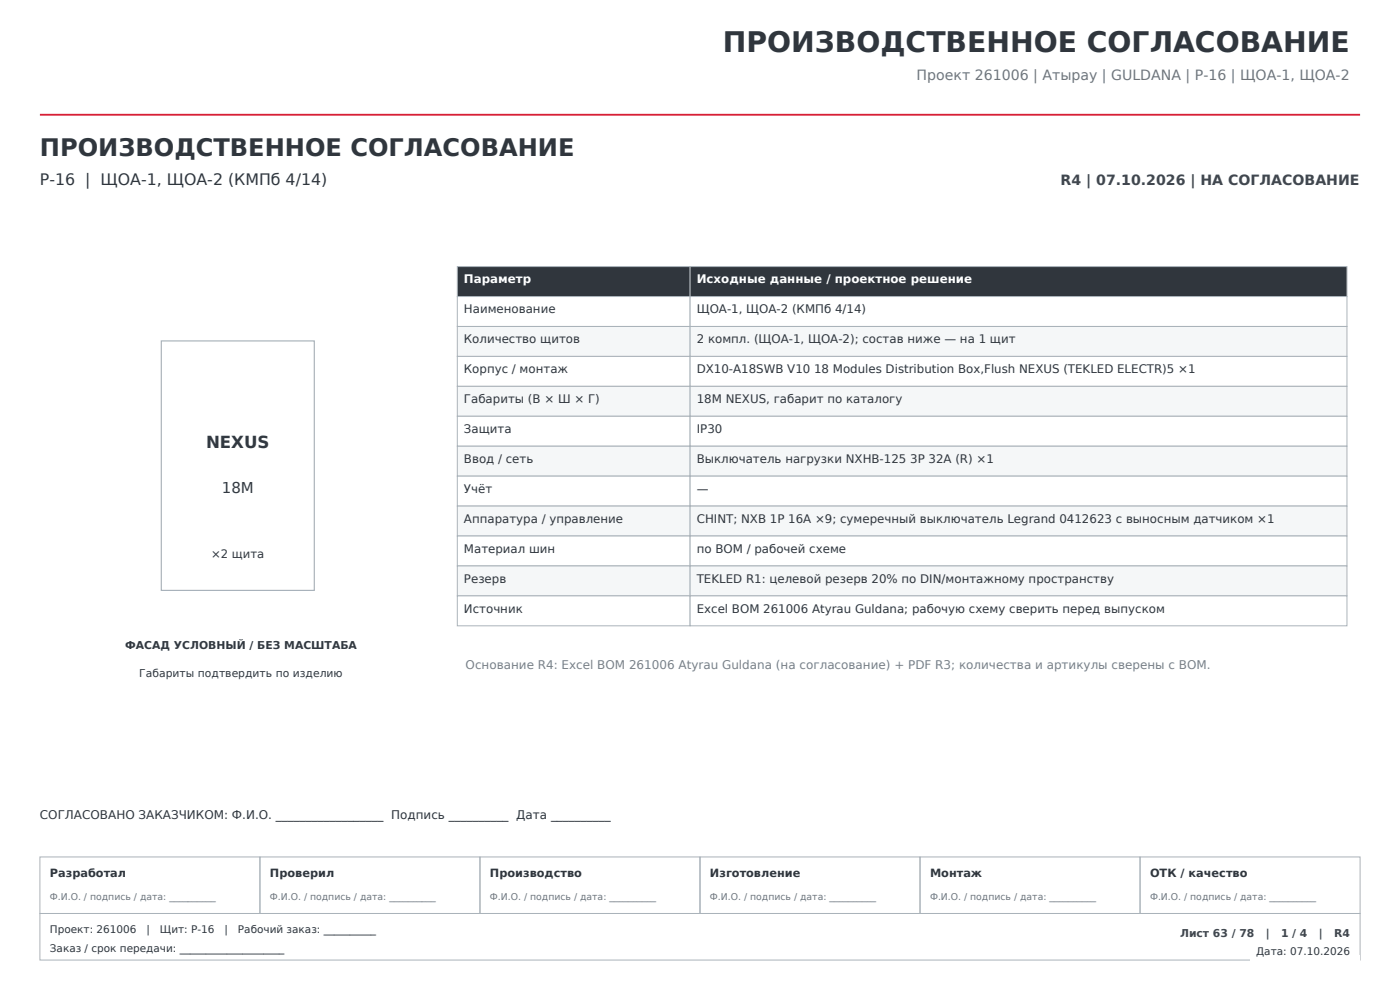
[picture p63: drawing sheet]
<svg xmlns="http://www.w3.org/2000/svg" width="297mm" height="210mm" viewBox="0 0 297 210" stroke-linecap="round" stroke-linejoin="round" font-family="sans-serif">
<defs><g id="words">
<text font-size="6" fill="#30363d" x="153.3" y="10.9">ПРОИЗВОДСТВЕННОЕ СОГЛАСОВАНИЕ</text>
<text font-size="5.1" fill="#30363d" x="8.5" y="33.2">ПРОИЗВОДСТВЕННОЕ СОГЛАСОВАНИЕ</text>
<text font-size="3.5" fill="#303943" x="43.7" y="95">NEXUS</text>
<text font-size="3.4" fill="#30363d" x="8.5" y="39.2">P-16 | ЩОА-1, ЩОА-2 (КМПб 4/14)</text>
<text font-size="3.2" fill="#303943" x="47.1" y="104.5">18M</text>
<text font-size="3" fill="#6c7680" x="194.5" y="16.9">Проект 261006 | Атырау | GULDANA | P-16 | ЩОА-1, ЩОА-2</text>
<text font-size="3" fill="#40474f" x="225" y="39.2">R4 | 07.10.2026 | НА СОГЛАСОВАНИЕ</text>
<g font-size="2.5" fill="#fff">
<text x="98.4" y="60.1">Параметр</text>
<text x="147.8" y="60.1">Исходные данные / проектное решение</text>
</g>
<g font-size="2.5" fill="#30363d">
<text x="98.4" y="66.5">Наименование</text>
<text x="147.8" y="66.5">ЩОА-1, ЩОА-2 (КМПб 4/14)</text>
<text x="98.4" y="72.8">Количество щитов</text>
<text x="147.8" y="72.8">2 компл. (ЩОА-1, ЩОА-2); состав ниже — на 1 щит</text>
<text x="98.4" y="79.2">Корпус / монтаж</text>
<text x="147.8" y="79.2">DX10-A18SWB V10 18 Modules Distribution Box,Flush NEXUS (TEKLED ELECTR)5 ×1</text>
<text x="98.4" y="85.5">Габариты (В × Ш × Г)</text>
<text x="147.8" y="85.5">18M NEXUS, габарит по каталогу</text>
<text x="98.4" y="91.9">Защита</text>
<text x="147.8" y="91.9">IP30</text>
<text x="98.4" y="98.2">Ввод / сеть</text>
<text x="147.8" y="98.2">Выключатель нагрузки NXHB-125 3P 32A (R) ×1</text>
<text x="98.4" y="104.6">Учёт</text>
<text x="147.8" y="104.6">—</text>
<text x="98.4" y="110.9">Аппаратура / управление</text>
<text x="147.8" y="110.9">CHINT; NXB 1P 16A ×9; сумеречный выключатель Legrand 0412623 с выносным датчиком ×1</text>
<text x="98.4" y="117.3">Материал шин</text>
<text x="147.8" y="117.3">по BOM / рабочей схеме</text>
<text x="98.4" y="123.6">Резерв</text>
<text x="147.8" y="123.6">TEKLED R1: целевой резерв 20% по DIN/монтажному пространству</text>
<text x="98.4" y="130">Источник</text>
<text x="147.8" y="130">Excel BOM 261006 Atyrau Guldana; рабочую схему сверить перед выпуском</text>
<text x="8.5" y="173.7">СОГЛАСОВАНО ЗАКАЗЧИКОМ: Ф.И.О. __________________ Подпись __________ Дата __________</text>
</g>
<text font-size="2.5" fill="#303943" x="44.8" y="118.3">×2 щита</text>
<text font-size="2.5" fill="#75818c" x="98.8" y="141.9">Основание R4: Excel BOM 261006 Atyrau Guldana (на согласование) + PDF R3; количества и артикулы сверены с BOM.</text>
<g font-size="2.4" fill="#30363d">
<text x="10.6" y="186">Разработал</text>
<text x="57.3" y="186">Проверил</text>
<text x="103.9" y="186">Производство</text>
<text x="150.6" y="186">Изготовление</text>
<text x="197.3" y="186">Монтаж</text>
<text x="244" y="186">ОТК / качество</text>
</g>
<g font-size="2.3" fill="#303943">
<text x="26.5" y="137.7">ФАСАД УСЛОВНЫЙ / БЕЗ МАСШТАБА</text>
<text x="29.6" y="143.7">Габариты подтвердить по изделию</text>
</g>
<g font-size="2.3" fill="#40474f">
<text x="250.3" y="198.7">Лист 63 / 78</text>
<text x="268.5" y="198.7">|</text>
<text x="271.8" y="198.7">1 / 4</text>
<text x="279.8" y="198.7">|</text>
<text x="283" y="198.7">R4</text>
</g>
<g font-size="2.2" fill="#30363d">
<text x="10.6" y="201.9">Заказ / срок передачи: ____________________</text>
<text x="10.6" y="198">Проект: 261006</text>
<text x="31.1" y="198">|</text>
<text x="33.9" y="198">Щит: P-16</text>
<text x="47.6" y="198">|</text>
<text x="50.5" y="198">Рабочий заказ: __________</text>
<text x="266.5" y="202.6">Дата: 07.10.2026</text>
</g>
<g font-size="2" fill="#6c7680">
<text x="10.6" y="190.9">Ф.И.О. / подпись / дата: __________</text>
<text x="57.3" y="190.9">Ф.И.О. / подпись / дата: __________</text>
<text x="103.9" y="190.9">Ф.И.О. / подпись / дата: __________</text>
<text x="150.6" y="190.9">Ф.И.О. / подпись / дата: __________</text>
<text x="197.3" y="190.9">Ф.И.О. / подпись / дата: __________</text>
<text x="244" y="190.9">Ф.И.О. / подпись / дата: __________</text>
</g>
</g></defs>
<path d="M8.5 24.3h280" fill="none" stroke="#d71f36" stroke-width=".39"/>
<path d="M8.5 181.8h46.6v12h-46.6zM8.5 193.8h280v9.8h-280zM55.1 181.8h46.7v12h-46.7zM101.8 181.8h46.7v12h-46.7zM148.5 181.8h46.7v12h-46.7zM195.2 181.8h46.7v12h-46.7zM241.9 181.8h46.6v12h-46.6z" fill="none" stroke="#aab3ba" stroke-width=".21"/>
<path d="M265.3 202.6h23.2v4.6h-23.2z" fill-rule="evenodd" fill="#fff"/>
<g fill="#fff" stroke="#fff" stroke-width=".35">
<path d="M225 36.9h63.5v3h-63.5z"/>
<path d="M250.4 197h36v2.3h-36z"/>
<path d="M269.5 203.7h17.3v2.2h-17.3z"/>
<path d="M8.5 44.1h84.3v124.2h-84.3z"/>
</g>
<path d="M34.2 72.3h32.5v52.9h-32.5z" fill="#fff" stroke="#a7b1bb" stroke-width=".25"/>
<g fill="#30363d" stroke="#aab3ba" stroke-width=".21">
<path d="M97 56.6h49.4v6.3h-49.4z"/>
<path d="M146.4 56.6h139.4v6.3h-139.4z"/>
</g>
<g fill="#fff" stroke="#aab3ba" stroke-width=".21">
<path d="M97 62.9h49.4v6.4h-49.4z"/>
<path d="M146.4 62.9h139.4v6.4h-139.4z"/>
</g>
<g fill="#f5f7f8" stroke="#aab3ba" stroke-width=".21">
<path d="M97 69.3h49.4v6.3h-49.4z"/>
<path d="M146.4 69.3h139.4v6.3h-139.4z"/>
</g>
<g fill="#fff" stroke="#aab3ba" stroke-width=".21">
<path d="M97 75.6h49.4v6.4h-49.4z"/>
<path d="M146.4 75.6h139.4v6.4h-139.4z"/>
</g>
<g fill="#f5f7f8" stroke="#aab3ba" stroke-width=".21">
<path d="M97 82h49.4v6.3h-49.4z"/>
<path d="M146.4 82h139.4v6.3h-139.4z"/>
</g>
<g fill="#fff" stroke="#aab3ba" stroke-width=".21">
<path d="M97 88.3h49.4v6.4h-49.4z"/>
<path d="M146.4 88.3h139.4v6.4h-139.4z"/>
</g>
<g fill="#f5f7f8" stroke="#aab3ba" stroke-width=".21">
<path d="M97 94.7h49.4v6.3h-49.4z"/>
<path d="M146.4 94.7h139.4v6.3h-139.4z"/>
</g>
<g fill="#fff" stroke="#aab3ba" stroke-width=".21">
<path d="M97 101h49.4v6.4h-49.4z"/>
<path d="M146.4 101h139.4v6.4h-139.4z"/>
</g>
<g fill="#f5f7f8" stroke="#aab3ba" stroke-width=".21">
<path d="M97 107.4h49.4v6.3h-49.4z"/>
<path d="M146.4 107.4h139.4v6.3h-139.4z"/>
</g>
<g fill="#fff" stroke="#aab3ba" stroke-width=".21">
<path d="M97 113.7h49.4v6.4h-49.4z"/>
<path d="M146.4 113.7h139.4v6.4h-139.4z"/>
</g>
<g fill="#f5f7f8" stroke="#aab3ba" stroke-width=".21">
<path d="M97 120.1h49.4v6.3h-49.4z"/>
<path d="M146.4 120.1h139.4v6.3h-139.4z"/>
</g>
<g fill="#fff" stroke="#aab3ba" stroke-width=".21">
<path d="M97 126.4h49.4v6.4h-49.4z"/>
<path d="M146.4 126.4h139.4v6.4h-139.4z"/>
</g>
<use href="#words"/>
</svg>
